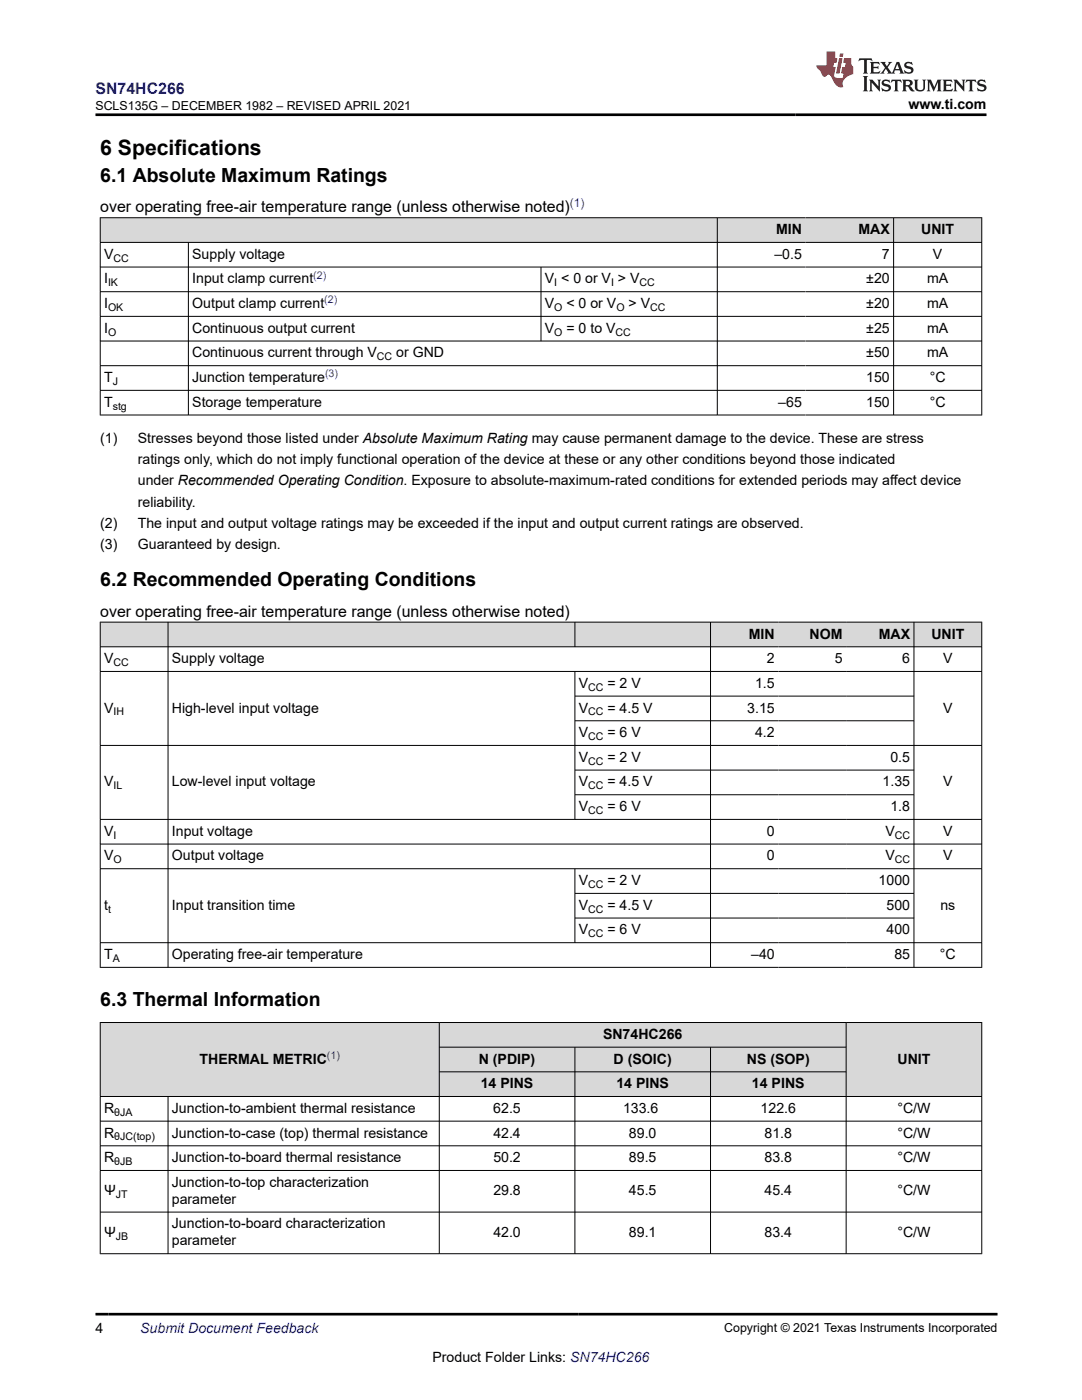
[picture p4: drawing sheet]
<svg xmlns="http://www.w3.org/2000/svg" width="216mm" height="279mm" viewBox="0 0 216 279" stroke-linecap="round" stroke-linejoin="round" font-family="sans-serif">
<defs><g id="words">
<text font-size="4.2" x="20" y="30.9">6 Specifications</text>
<g font-size="3.9">
<text x="20" y="36.3">6.1 Absolute Maximum Ratings</text>
<text x="20" y="117">6.2 Recommended Operating Conditions</text>
<text x="20" y="200.7">6.3 Thermal Information</text>
</g>
<text font-size="3.2" fill="#00f" x="19.1" y="18.7">SN74HC266</text>
<g font-size="3.2">
<text x="20" y="42.4">over operating free-air temperature range (unless otherwise noted)</text>
<text x="20" y="123.1">over operating free-air temperature range (unless otherwise noted)</text>
</g>
<g font-size="2.8">
<text x="181.3" y="21.8">www.ti.com</text>
<text x="154.8" y="46.7">MIN</text>
<text x="171.3" y="46.7">MAX</text>
<text x="183.8" y="46.7">UNIT</text>
<text x="20.8" y="51.6">V</text>
<text x="38.4" y="51.6">Supply voltage</text>
<text x="154.5" y="51.6">–0.5</text>
<text x="176" y="51.6">7</text>
<text x="186.2" y="51.6">V</text>
<text x="20.8" y="56.6">I</text>
<text x="38.4" y="56.6">Input clamp current</text>
<text x="108.7" y="56.6">V &lt; 0 or V &gt; V</text>
<text x="172.9" y="56.6">±20</text>
<text x="185" y="56.6">mA</text>
<text x="20.8" y="61.5">I</text>
<text x="38.4" y="61.5">Output clamp current</text>
<text x="108.7" y="61.5">V</text>
<text x="113" y="61.5">&lt; 0 or V</text>
<text x="125.4" y="61.5">&gt; V</text>
<text x="172.9" y="61.5">±20</text>
<text x="185" y="61.5">mA</text>
<text x="20.8" y="66.4">I</text>
<text x="38.4" y="71.3">Continuous current through V</text>
<text x="38.4" y="66.4">Continuous output current</text>
<text x="79.1" y="71.3">or GND</text>
<text x="108.7" y="66.4">V</text>
<text x="113" y="66.4">= 0 to V</text>
<text x="172.9" y="71.3">±50</text>
<text x="172.9" y="66.4">±25</text>
<text x="185" y="71.3">mA</text>
<text x="185" y="66.4">mA</text>
<text x="20.8" y="76.3">T</text>
<text x="38.4" y="76.3">Junction temperature</text>
<text x="172.8" y="76.3">150</text>
<text x="185.5" y="76.3">°C</text>
<text x="20.8" y="81.2">T</text>
<text x="38.4" y="81.2">Storage temperature</text>
<text x="155.3" y="81.2">–65</text>
<text x="172.8" y="81.2">150</text>
<text x="185.5" y="81.2">°C</text>
<text x="20" y="88.4">(1)</text>
<text x="27.5" y="88.4">Stresses beyond those listed under Absolute Maximum Rating may cause permanent damage to the device. These are stress</text>
<text x="27.5" y="92.6">ratings only, which do not imply functional operation of the device at these or any other conditions beyond those indicated</text>
<text x="27.5" y="101.1">reliability.</text>
<text x="27.5" y="96.9">under Recommended Operating Condition. Exposure to absolute-maximum-rated conditions for extended periods may affect device</text>
<text x="20" y="105.3">(2)</text>
<text x="27.5" y="105.3">The input and output voltage ratings may be exceeded if the input and output current ratings are observed.</text>
<text x="20" y="109.6">(3)</text>
<text x="27.5" y="109.6">Guaranteed by design.</text>
<text x="149.4" y="127.4">MIN</text>
<text x="161.5" y="127.4">NOM</text>
<text x="175.3" y="127.4">MAX</text>
<text x="185.8" y="127.4">UNIT</text>
<text x="20.8" y="132.4">V</text>
<text x="34.3" y="132.4">Supply voltage</text>
<text x="115.5" y="137.3">V</text>
<text x="121.2" y="137.3">= 2 V</text>
<text x="150.7" y="137.3">1.5</text>
<text x="153" y="132.4">2</text>
<text x="166.6" y="132.4">5</text>
<text x="180" y="132.4">6</text>
<text x="188.2" y="132.4">V</text>
<text x="20.8" y="142.2">V</text>
<text x="34.3" y="142.2">High-level input voltage</text>
<text x="115.5" y="142.2">V</text>
<text x="121.2" y="142.2">= 4.5 V</text>
<text x="149.1" y="142.2">3.15</text>
<text x="188.2" y="142.2">V</text>
<text x="115.5" y="147.1">V</text>
<text x="121.2" y="147.1">= 6 V</text>
<text x="150.7" y="147.1">4.2</text>
<text x="115.5" y="152">V</text>
<text x="121.2" y="152">= 2 V</text>
<text x="177.7" y="152">0.5</text>
<text x="20.8" y="157">V</text>
<text x="34.3" y="157">Low-level input voltage</text>
<text x="115.5" y="161.9">V</text>
<text x="115.5" y="157">V</text>
<text x="121.2" y="161.9">= 6 V</text>
<text x="121.2" y="157">= 4.5 V</text>
<text x="176.1" y="157">1.35</text>
<text x="177.7" y="161.9">1.8</text>
<text x="188.2" y="157">V</text>
<text x="20.8" y="166.8">V</text>
<text x="34.3" y="166.8">Input voltage</text>
<text x="153" y="166.8">0</text>
<text x="176.7" y="166.8">V</text>
<text x="188.2" y="166.8">V</text>
<text x="20.8" y="171.7">V</text>
<text x="34.3" y="171.7">Output voltage</text>
<text x="153" y="171.7">0</text>
<text x="176.7" y="171.7">V</text>
<text x="188.2" y="171.7">V</text>
<text x="115.5" y="176.6">V</text>
<text x="121.2" y="176.6">= 2 V</text>
<text x="175.3" y="176.6">1000</text>
<text x="20.8" y="181.6">t</text>
<text x="34.3" y="181.6">Input transition time</text>
<text x="115.5" y="181.6">V</text>
<text x="121.2" y="181.6">= 4.5 V</text>
<text x="176.9" y="181.6">500</text>
<text x="187.6" y="181.6">ns</text>
<text x="20.8" y="191.4">T</text>
<text x="34.3" y="191.4">Operating free-air temperature</text>
<text x="115.5" y="186.5">V</text>
<text x="121.2" y="186.5">= 6 V</text>
<text x="149.9" y="191.4">–40</text>
<text x="176.9" y="186.5">400</text>
<text x="178.5" y="191.4">85</text>
<text x="187.6" y="191.4">°C</text>
<text x="120.3" y="207.3">SN74HC266</text>
<text x="39.8" y="212.3">THERMAL METRIC</text>
<text x="95.5" y="212.3">N (PDIP)</text>
<text x="122.4" y="212.3">D (SOIC)</text>
<text x="149" y="212.3">NS (SOP)</text>
<text x="179.1" y="212.3">UNIT</text>
<text x="95.9" y="217.2">14 PINS</text>
<text x="123" y="217.2">14 PINS</text>
<text x="150.1" y="217.2">14 PINS</text>
<text x="20.8" y="222.1">R</text>
<text x="20.8" y="227">R</text>
<text x="34.3" y="227">Junction-to-case (top) thermal resistance</text>
<text x="34.3" y="222.1">Junction-to-ambient thermal resistance</text>
<text x="98.4" y="222.1">62.5</text>
<text x="98.4" y="227">42.4</text>
<text x="124.3" y="222.1">133.6</text>
<text x="125.5" y="227">89.0</text>
<text x="151.8" y="222.1">122.6</text>
<text x="152.6" y="227">81.8</text>
<text x="179.1" y="222.1">°C/W</text>
<text x="179.1" y="227">°C/W</text>
<text x="20.8" y="231.9">R</text>
<text x="34.3" y="231.9">Junction-to-board thermal resistance</text>
<text x="98.4" y="231.9">50.2</text>
<text x="125.5" y="231.9">89.5</text>
<text x="152.6" y="231.9">83.8</text>
<text x="179.1" y="231.9">°C/W</text>
<text x="20.8" y="238.6">Ψ</text>
<text x="34.3" y="236.9">Junction-to-top characterization</text>
<text x="98.4" y="238.6">29.8</text>
<text x="125.5" y="238.6">45.5</text>
<text x="152.6" y="238.6">45.4</text>
<text x="179.1" y="238.6">°C/W</text>
<text x="34.3" y="240.3">parameter</text>
<text x="34.3" y="245.2">Junction-to-board characterization</text>
<text x="20.8" y="246.9">Ψ</text>
<text x="34.3" y="248.6">parameter</text>
<text x="98.4" y="246.9">42.0</text>
<text x="125.5" y="246.9">89.1</text>
<text x="152.6" y="246.9">83.4</text>
<text x="179.1" y="246.9">°C/W</text>
<text x="19" y="266.1">4</text>
<text x="86.3" y="271.7">Product Folder Links: SN74HC266</text>
</g>
<text font-size="2.8" fill="#00f" x="28" y="266.1">Submit Document Feedback</text>
<g font-size="2.5">
<text x="19" y="21.9">SCLS135G – DECEMBER 1982 – REVISED APRIL 2021</text>
<text x="144.5" y="265.8">Copyright © 2021 Texas Instruments Incorporated</text>
</g>
<text font-size="2.4" fill="#00f" x="113.7" y="41.3">(1)</text>
<g font-size="2.1">
<text x="22.6" y="52.2">CC</text>
<text x="21.6" y="57.1">IK</text>
<text x="110.6" y="57.1">I</text>
<text x="121.9" y="57.1">I</text>
<text x="127.6" y="57.1">CC</text>
<text x="21.6" y="62.1">OK</text>
<text x="110.6" y="62.1">O</text>
<text x="123" y="62.1">O</text>
<text x="129.7" y="62.1">CC</text>
<text x="21.6" y="67">O</text>
<text x="75.2" y="71.9">CC</text>
<text x="110.6" y="67">O</text>
<text x="122.8" y="67">CC</text>
<text x="22.5" y="76.8">J</text>
<text x="22.5" y="81.7">stg</text>
<text x="22.6" y="132.9">CC</text>
<text x="117.4" y="137.8">CC</text>
<text x="22.6" y="142.8">IH</text>
<text x="117.4" y="142.8">CC</text>
<text x="117.4" y="147.7">CC</text>
<text x="117.4" y="152.6">CC</text>
<text x="22.6" y="157.5">IL</text>
<text x="117.4" y="157.5">CC</text>
<text x="22.7" y="167.4">I</text>
<text x="117.4" y="162.4">CC</text>
<text x="178.5" y="167.4">CC</text>
<text x="22.6" y="172.3">O</text>
<text x="178.5" y="172.3">CC</text>
<text x="117.4" y="177.2">CC</text>
<text x="21.6" y="182.1">t</text>
<text x="117.4" y="182.1">CC</text>
<text x="22.5" y="192">A</text>
<text x="117.4" y="187.1">CC</text>
<text x="22.8" y="222.7">θJA</text>
<text x="22.8" y="227.6">θJC(top)</text>
<text x="22.8" y="232.5">θJB</text>
<text x="23.1" y="239.1">JT</text>
<text x="23.1" y="247.4">JB</text>
</g>
<g font-size="2.1" fill="#00f">
<text x="62.5" y="55.6">(2)</text>
<text x="64.7" y="60.6">(2)</text>
<text x="64.9" y="75.3">(3)</text>
<text x="65.2" y="211.3">(1)</text>
</g>
</g></defs>
<g fill="#d8d8d8">
<path d="M20 43.5h175.9v4.9h-175.9z" fill-rule="evenodd"/>
<path d="M20.1 43.5h123v4.8h-123z" fill-rule="evenodd"/>
<path d="M143.2 43.5h17.5v4.8h-17.5z" fill-rule="evenodd"/>
<path d="M160.7 43.5h17.5v4.8h-17.5z" fill-rule="evenodd"/>
<path d="M178.4 43.5h17.4v4.8h-17.4z" fill-rule="evenodd"/>
</g>
<g fill="none" stroke="#000" stroke-width=".2">
<path d="M19.9 43.5h176.1M19.9 48.4h176.1M19.9 53.3h176.1M19.9 58.2h176.1M20 43.4v39.5M37.6 48.4v34.5M107.9 53.3v14.8M143.1 43.4v39.5M178.3 43.4v39.5M195.9 43.4v39.5M19.9 63.1h176.1M19.9 68.1h176.1"/>
<path d="M19.9 73h176.1M19.9 77.9h176.1M19.9 82.8h176.1"/>
</g>
<g fill="#d8d8d8">
<path d="M20 124.2h175.9v4.9h-175.9z" fill-rule="evenodd"/>
<path d="M20.1 124.2h13.4v4.8h-13.4z" fill-rule="evenodd"/>
<path d="M33.6 124.2h81.1v4.8h-81.1z" fill-rule="evenodd"/>
<path d="M114.8 124.2h26.9v4.8h-26.9z" fill-rule="evenodd"/>
<path d="M141.8 124.2h13.5v4.8h-13.5z" fill-rule="evenodd"/>
<path d="M155.3 124.2h13.5v4.8h-13.5z" fill-rule="evenodd"/>
<path d="M168.8 124.2h13.5v4.8h-13.5z" fill-rule="evenodd"/>
<path d="M182.4 124.2h13.4v4.8h-13.4z" fill-rule="evenodd"/>
</g>
<g fill="none" stroke="#000" stroke-width=".2">
<path d="M19.9 124.2h176.1M19.9 129.1h176.1M19.9 134h176.1M20 124.1v69M33.5 124.1v69M114.7 124.1v5M114.7 134v29.6M114.7 138.9h67.7M141.8 124.1v69M182.4 124.1v69M195.9 124.1v69M19.9 148.8h176.1"/>
<path d="M114.7 143.8h67.7M114.7 153.7h67.7M114.7 158.6h67.7M19.9 163.5h176.1M19.9 168.5h176.1M19.9 173.4h176.1M114.7 173.4v14.8M114.7 178.3h67.7M19.9 188.1h176.1M19.9 193.1h176.1M114.7 183.2h67.7"/>
</g>
<g fill="#d8d8d8">
<path d="M20 204.1h175.9v4.9h-175.9z" fill-rule="evenodd"/>
<path d="M20.1 204.1h67.5v14.7h-67.5z" fill-rule="evenodd"/>
<path d="M87.7 204.1h81.1v4.8h-81.1z" fill-rule="evenodd"/>
<path d="M168.9 204.1h26.9v14.7h-26.9z" fill-rule="evenodd"/>
<path d="M87.7 209h27v4.8h-27z" fill-rule="evenodd"/>
<path d="M114.8 209h26.9v4.8h-26.9z" fill-rule="evenodd"/>
<path d="M141.8 209h27v4.8h-27z" fill-rule="evenodd"/>
<path d="M87.7 214h27v4.8h-27z" fill-rule="evenodd"/>
<path d="M114.8 214h26.9v4.8h-26.9z" fill-rule="evenodd"/>
<path d="M141.8 214h27v4.8h-27z" fill-rule="evenodd"/>
</g>
<g fill="none" stroke="#000" stroke-width=".2">
<path d="M19.9 204.1h176.1M19.9 218.8h176.1M20 204v46.3M33.5 218.8v31.5M87.7 204v46.3M87.7 209h81.2M87.7 213.9h81.2M114.7 209v41.3M141.8 209v41.3M168.8 204v46.3M195.9 204v46.3M19.9 223.7h176.1"/>
<path d="M19.9 228.7h176.1M19.9 233.6h176.1M19.9 241.9h176.1M19.9 250.2h176.1"/>
</g>
<path d="M171.5 11.6l-.2 .6 .5-.2h.6v.1v2.2l-.2 .4h1l-.2-.4v-2.2v-.1h.5l.6 .2-.2-.6zM173.6 12.4l.2 .3v1.6l-.2 .4h1.9l.1-.6a1.08 1.08 0 0 1-1.3 .2v-.7h.6l.4 .2v-.7l-.4 .2h-.6v-.5l.2-.2a1 1 0 0 1 1 .3l-.1-.5zM175.7 12.4l.9 1.1-1 1.2h.9l-.2-.2 .5-.8 .4 .8-.2 .2h1.6l-.2-.2 .2-.5h.9l.1 .5-.1 .2h.9l-.2-.4-.8-1.9h-.5l-.9 2.1-.9-1.1 .9-1h-.8l.2 .2-.4 .6-.4-.6 .2-.2zM179 12.8l.4 1h-.7zM180.7 12.5a.65 .65 0 0 0-.2 .7 .65 .65 0 0 0 .6 .5l.6 .1 .1 .3a.79 .79 0 0 1-.7 .4 .79 .79 0 0 1-.7-.5l.1 .7 .2-.1a.93 .93 0 0 0 1.1 0 .93 .93 0 0 0 .4-.9 1.46 1.46 0 0 0-1.2-.6l-.1-.3a1.09 1.09 0 0 1 1.2 .2l-.2-.6-.1 .1-.5-.2zM172.2 15.2l.2 .4v2.2l-.2 .4h1l-.2-.4v-2.2l.2-.4zM173.4 15.9l.2 .4v1.5l-.2 .4h.8l-.3-.4 .1-1.3 1.6 1.8v-2l.2-.4h-.7l.1 .2 .1 1.1-1.2-1.3zM176.2 16a.65 .65 0 0 0-.2 .8 .65 .65 0 0 0 .6 .4l.6 .2 .1 .2a.79 .79 0 0 1-.7 .4 .79 .79 0 0 1-.7-.5l.1 .7 .2-.1a.93 .93 0 0 0 1.1 .1 .93 .93 0 0 0 .4-1 1.46 1.46 0 0 0-1.2-.5l-.1-.4a1.09 1.09 0 0 1 1.2 .2l-.1-.6-.2 .1-.5-.1zM177.9 15.9l-.1 .6a.63 .63 0 0 1 .8-.3v1.6l-.3 .4h1l-.2-.4v-1.6a.66 .66 0 0 1 .8 .3l-.1-.6zM180 15.9l.2 .4v1.5l-.2 .4h1l-.2-.2-.1-.7h.5l.1 .2a.79 .79 0 0 0 1.2 .6l-1-.9a.61 .61 0 0 0 .6-.6 .61 .61 0 0 0-.5-.7zM180.8 16.2h.1a.47 .47 0 0 1 .5 .1 .47 .47 0 0 1 .1 .5l-.1 .1-.7 .1zM182.3 15.9l.2 .2a2.27 2.27 0 0 0 .4 2 1.04 1.04 0 0 0 1.7-.7v-1.3l.2-.2h-.8l.2 .4v1.1a.6 .6 0 0 1-.6 .6 .6 .6 0 0 1-.6-.6v-1.1l.3-.4zM184.9 15.9l.2 .4v1.5l-.2 .4h.8l-.3-.4v-1.4l.9 1.9 .9-1.9v1.4l-.3 .4h1l-.2-.4v-1.5l.2-.4h-.8l-.7 1.5-.6-1.5zM188.1 15.9l.2 .4v1.5l-.2 .4h1.9l.1-.6a1.09 1.09 0 0 1-1.3 .2v-.7h.6l.4 .2v-.6l-.4 .2h-.6v-.6l.2-.1a1.01 1.01 0 0 1 1 .3l-.1-.6zM190.2 15.9l.3 .4v1.5l-.3 .4h.8l-.2-.4v-1.3l1.6 1.8v-2l.2-.4h-.7l.2 .2v1.1l-1.2-1.3zM192.8 15.9l-.1 .6a.63 .63 0 0 1 .8-.3v1.6l-.3 .4h1l-.2-.4v-1.6a.66 .66 0 0 1 .8 .3l-.1-.6zM195.2 16a.65 .65 0 0 0-.2 .8 .65 .65 0 0 0 .6 .4l.6 .2 .2 .2a.79 .79 0 0 1-.7 .4 .79 .79 0 0 1-.7-.5l.1 .7 .2-.1a.93 .93 0 0 0 1 .1 .93 .93 0 0 0 .5-1 1.46 1.46 0 0 0-1.3-.5v-.4a1.09 1.09 0 0 1 1.2 .2l-.2-.6-.2 .1-.5-.1z" fill="#231f20"/>
<path d="M164.9 10.3v2.7h-2l.1 .4 .8 1a.95 .95 0 0 0 1 .9 .59 .59 0 0 1 .5-.4 .59 .59 0 0 1 .5 .3l.4 .8a1.59 1.59 0 0 0 2.1 1.4 1.61 1.61 0 0 1 1-2.3l1-.3-.1-1.5a1.59 1.59 0 0 1-.3-1.7h-1.5l-.2 .9h.6l-.2 .9h-.5l-.2 .9v.3l.4 .1-.1 .9h-.7a.73 .73 0 0 1-1-.7l.3-1.5h-.5l.1-.9h.5l.2-.9h-.5v-1.3zM167.4 11.6l-.6 3.1h.7l.6-3.1zM167.6 10.7l-.1 .6h.7l.1-.6z" fill="#ed1c24"/>
<path d="M19 22.9h177.8M19 262.3h180" fill="none" stroke="#000" stroke-width=".53"/>
<use href="#words"/>
</svg>
